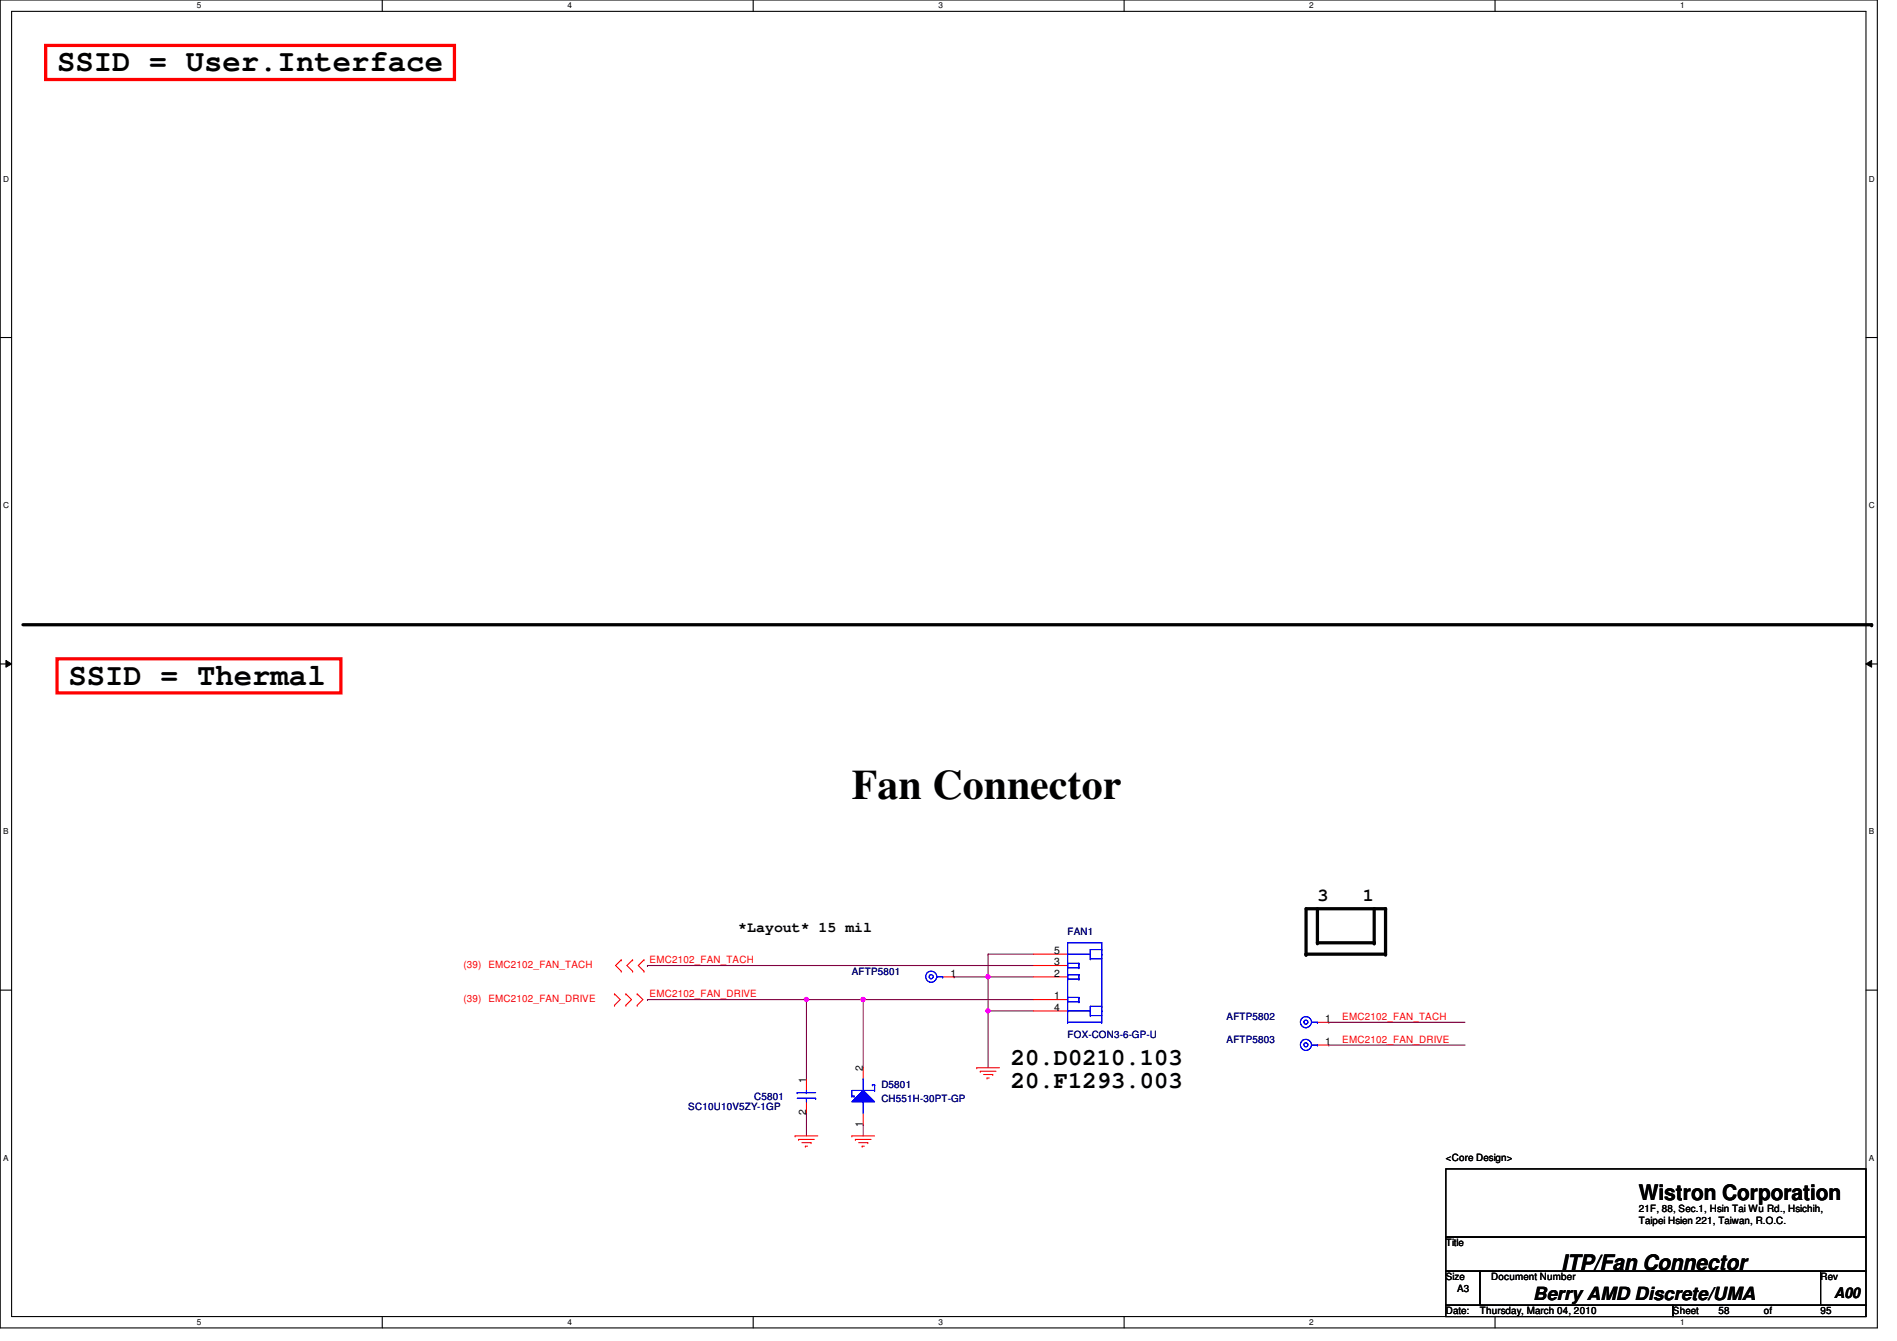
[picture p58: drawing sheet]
<svg xmlns="http://www.w3.org/2000/svg" width="297mm" height="210mm" viewBox="0 0 297 210" stroke-linecap="round" stroke-linejoin="round" font-family="sans-serif">
<defs><g id="words">
<text font-size="6.6" x="133.4" y="125.1">Fan Connector</text>
<g font-size="4.8">
<text x="8.9" y="11.1">SSID = User.Interface</text>
<text x="10.7" y="107.1">SSID = Thermal</text>
</g>
<g font-size="3.7">
<text x="158.3" y="166.8">20.D0210.103</text>
<text x="158.3" y="170.3">20.F1293.003</text>
</g>
<g font-size="3.3">
<text x="256.6" y="187.9">Wistron Corporation</text>
<text x="244.5" y="198.8">ITP/Fan Connector</text>
</g>
<g font-size="2.8">
<text x="206.3" y="141.1">3</text>
<text x="213.4" y="141.1">1</text>
<text x="240.1" y="203.5">Berry AMD Discrete/UMA</text>
</g>
<g font-size="2.3">
<text x="115.6" y="145.9">*Layout* 15 mil</text>
<text x="287.2" y="203.2">A00</text>
</g>
<g font-size="1.6">
<text x="165.1" y="149.3">5</text>
<text x="148.8" y="152.9">1</text>
<text x="165.1" y="152.9">2</text>
<text x="165.1" y="151.1">3</text>
<text x="165.1" y="158.2">4</text>
<text x="165.1" y="156.4">1</text>
<text x="207.5" y="160">1</text>
<text x="135.1" y="167.7" transform="rotate(-90 135.1 167.7)">2</text>
<text x="207.5" y="163.5">1</text>
<text x="126.2" y="169.5" transform="rotate(-90 126.2 169.5)">1</text>
<text x="126.2" y="174.6" transform="rotate(-90 126.2 174.6)">2</text>
<text x="135.1" y="176.4" transform="rotate(-90 135.1 176.4)">1</text>
<text x="226.4" y="181.7">&lt;Core Design&gt;</text>
<text x="256.6" y="189.7">21F, 88, Sec.1, Hsin Tai Wu Rd., Hsichih,</text>
<text x="256.6" y="191.6">Taipei Hsien 221, Taiwan, R.O.C.</text>
<text x="226.4" y="195.1">Title</text>
<text x="226.4" y="200.4">Size</text>
<text x="228.2" y="202.2">A3</text>
<text x="233.5" y="200.4">Document Number</text>
<text x="285.1" y="200.4">Rev</text>
<text x="226.4" y="205.7">Date:</text>
<text x="231.7" y="205.7">Thursday, March 04, 2010</text>
<text x="262" y="205.7">Sheet</text>
<text x="269.1" y="205.7">58</text>
<text x="276.2" y="205.7">of</text>
<text x="285.1" y="205.7">95</text>
</g>
<g font-size="1.6" fill="#000080">
<text x="167.2" y="146.3">FAN1</text>
<text x="133.4" y="152.6">AFTP5801</text>
<text x="192.1" y="159.7">AFTP5802</text>
<text x="167.2" y="162.5">FOX-CON3-6-GP-U</text>
<text x="192.1" y="163.2">AFTP5803</text>
<text x="107.8" y="173.7">SC10U10V5ZY-1GP</text>
<text x="118.1" y="172.1">C5801</text>
<text x="138" y="170.3">D5801</text>
<text x="138" y="172.5">CH551H-30PT-GP</text>
</g>
<g font-size="1.6" fill="#f00">
<text x="72.6" y="151.5">(39)</text>
<text x="76.5" y="151.5">EMC2102_FAN_TACH</text>
<text x="101.7" y="150.8">EMC2102_FAN_TACH</text>
<text x="72.6" y="156.8">(39)</text>
<text x="76.5" y="156.8">EMC2102_FAN_DRIVE</text>
<text x="101.7" y="156.1">EMC2102_FAN_DRIVE</text>
<text x="210.2" y="159.7">EMC2102_FAN_TACH</text>
<text x="210.2" y="163.2">EMC2102_FAN_DRIVE</text>
</g>
<g font-size="1.3">
<text x="30.8" y="1.3">5</text>
<text x="88.9" y="1.3">4</text>
<text x="146.9" y="1.3">3</text>
<text x="205" y="1.3">2</text>
<text x="263.1" y="1.3">1</text>
<text x=".5" y="28.4">D</text>
<text x="292.6" y="28.4">D</text>
<text x=".5" y="79.5">C</text>
<text x="292.6" y="79.5">C</text>
<text x=".5" y="130.6">B</text>
<text x="292.6" y="130.6">B</text>
<text x=".5" y="181.7">A</text>
<text x="292.6" y="181.7">A</text>
<text x="30.8" y="207.4">5</text>
<text x="88.9" y="207.4">4</text>
<text x="146.9" y="207.4">3</text>
<text x="205" y="207.4">2</text>
<text x="263.1" y="207.4">1</text>
</g>
</g></defs>
<path d="M0 0h294v207.9h-294zM1.8 1.8h290.4v204.3h-290.4z" fill="none" stroke="#000" stroke-width=".17"/>
<g fill="#fff">
<path d="M30.8 .2h.7v1.4h-.7z"/>
<path d="M30.8 206.2h.7v1.4h-.7z"/>
</g>
<path d="M59.9 0v1.8M59.9 206.1v1.8" fill="none" stroke="#000" stroke-width=".17"/>
<g fill="#fff">
<path d="M88.9 .2h.6v1.4h-.6z"/>
<path d="M88.9 206.2h.6v1.4h-.6z"/>
</g>
<path d="M117.9 0v1.8M117.9 206.1v1.8" fill="none" stroke="#000" stroke-width=".17"/>
<g fill="#fff">
<path d="M146.9 .2h.7v1.4h-.7z"/>
<path d="M146.9 206.2h.7v1.4h-.7z"/>
</g>
<path d="M176 0v1.8M176 206.1v1.8" fill="none" stroke="#000" stroke-width=".17"/>
<g fill="#fff">
<path d="M205 .2h.7v1.4h-.7z"/>
<path d="M205 206.2h.7v1.4h-.7z"/>
</g>
<path d="M234.1 0v1.8M234.1 206.1v1.8" fill="none" stroke="#000" stroke-width=".17"/>
<g fill="#fff">
<path d="M263.1 .2h.7v1.4h-.7z"/>
<path d="M263.1 206.2h.7v1.4h-.7z"/>
<path d="M.5 27.3h.9v1.4h-.9z"/>
<path d="M292.6 27.3h.9v1.4h-.9z"/>
<path d="M.5 78.4h.9v1.4h-.9z"/>
<path d="M292.6 78.4h.9v1.4h-.9z"/>
</g>
<path d="M0 52.8h1.8M292.2 52.8h1.8" fill="none" stroke="#000" stroke-width=".17"/>
<g fill="#fff">
<path d="M.5 129.5h.8v1.4h-.8z"/>
<path d="M292.6 129.5h.9v1.4h-.9z"/>
</g>
<path d="M0 103.9h1.8M292.2 103.9h1.8" fill="none" stroke="#000" stroke-width=".17"/>
<path d="M.9 103.4l.9 .5-.9 .5zM292.2 103.9l.9-.5v1z" fill="#000"/>
<path d="M.9 103.4l.9 .5-.9 .5zM292.2 103.9l.9-.5v1z" fill="none" stroke="#000" stroke-width=".16"/>
<g fill="#fff">
<path d="M.5 180.5h.8v1.4h-.8z"/>
<path d="M292.6 180.5h.9v1.4h-.9z"/>
</g>
<path d="M0 155h1.8M292.2 155h1.8" fill="none" stroke="#000" stroke-width=".17"/>
<path d="M154.7 158.2h.1M154.7 158.2v8.9M208.1 163.6h.1M208.1 160h.1M208.1 163.6h21.3M208.1 160h21.3" fill="none" stroke="#800040" stroke-width=".17"/>
<circle cx="154.7" cy="158.2" r=".32" fill="#f0f"/>
<circle cx="154.7" cy="158.2" r=".32" fill="none" stroke="#f0f" stroke-width=".17"/>
<path d="M101.4 151.1h.1M101.4 151.1h60.4M154.7 158.2h.1M154.7 149.4h.1M154.7 152.9h.1M154.7 158.2h7.1M154.7 149.4h7.1M154.7 149.4v3.5" fill="none" stroke="#800040" stroke-width=".17"/>
<circle cx="154.7" cy="152.9" r=".32" fill="#f0f"/>
<circle cx="154.7" cy="152.9" r=".32" fill="none" stroke="#f0f" stroke-width=".17"/>
<path d="M126.3 156.5h.1M126.3 156.5h8.9M135.2 156.5h.1M135.2 156.5v10.6M135.2 176h.1M135.2 176v1.8" fill="none" stroke="#800040" stroke-width=".17"/>
<circle cx="126.3" cy="156.4" r=".32" fill="#f0f"/>
<circle cx="126.3" cy="156.4" r=".32" fill="none" stroke="#f0f" stroke-width=".17"/>
<path d="M126.3 156.5h.1M126.3 156.5v12.4M135.2 156.5h.1M135.2 156.5h26.6M126.3 174.2h.1M126.3 174.2v3.6" fill="none" stroke="#800040" stroke-width=".17"/>
<circle cx="135.1" cy="156.4" r=".32" fill="#f0f"/>
<circle cx="135.1" cy="156.4" r=".32" fill="none" stroke="#f0f" stroke-width=".17"/>
<path d="M101.4 156.5h.1M101.4 156.5h24.9M149.4 152.9h.1M149.4 152.9h12.4M154.7 152.9h.1M154.7 158.2h.1M154.7 152.9v5.3" fill="none" stroke="#800040" stroke-width=".17"/>
<g fill="none" stroke="#f00" stroke-width=".17">
<path d="M96.2 157.4h.1M96.2 155.6h.1M96.2 155.6l.9 .9-.9 .9M97.3 152h.1M97.3 150.2h.1M97.3 150.2l-.9 .9 .9 .9M98 155.6h.1M98 157.4h.1M98 155.6l.9 .9-.9 .9M99.1 150.2h.1M99.1 152h.1M99.1 150.2l-.9 .9 .9 .9"/>
<path d="M99.8 157.4h.1M99.8 155.6h.1M99.8 155.6l.9 .9-.9 .9M100.8 152h.1M100.8 150.2h.1M100.8 150.2l-.9 .9 .9 .9M147.6 152.9h1.8M161.8 152.9h5.4M161.8 158.2h5.4M161.8 156.5h5.4M161.8 151.1h5.4M161.8 149.4h5.4"/>
<path d="M124.5 177.8h.1M124.5 177.8h3.6M125 178.4h.1M125 178.4h2.5M125.6 178.9h1.4M126.1 179.4h.1M126.1 179.4h.3M126.3 168.9v1.8M126.3 172.5v1.7M127 178.9h.1M133.4 177.8h.1M133.4 177.8h3.5"/>
<path d="M133.9 178.4h.1M133.9 178.4h2.5M134.4 178.9h1.5M135 179.4h.1M135 179.4h.3M135.2 167.1v1.8M135.2 174.2v1.8M135.9 178.9h.1M152.9 167.1h.1M152.9 167.1h3.6M153.5 167.7h.1M153.5 167.7h2.5"/>
<path d="M154 168.2h1.4M154.6 168.7h.1M154.6 168.7h.3M155.4 168.2h.1M206.3 160h1.8M206.3 163.6h1.8"/>
</g>
<path d="M226.4 183h65.8v10.6h-65.8zM226.4 193.6h65.8v5.4h-65.8zM226.4 199h5.3v5.3h-5.3zM231.7 199h53.4v5.3h-53.4zM285.1 199h7.1v5.3h-7.1zM226.4 204.3h35.6v1.8h-35.6zM262 204.3h30.2v1.8h-30.2z" fill="none" stroke="#000" stroke-width=".17"/>
<path d="M3.6 97.8h289.5M204.5 142.2h12.5v7.2h-12.5zM206.3 142.2v5.4h8.9v-5.4" fill="none" stroke="#000" stroke-width=".51"/>
<g fill="#000">
<circle cx="293.1" cy="97.8" r=".25"/>
<circle cx="204.5" cy="149.4" r=".25"/>
<circle cx="206.3" cy="147.6" r=".25"/>
<circle cx="215.2" cy="147.6" r=".25"/>
<circle cx="217" cy="142.2" r=".25"/>
<circle cx="217" cy="149.4" r=".25"/>
</g>
<path d="M7.2 7.1h64v5.3h-64zM8.9 103.1h44.5v5.4h-44.5z" fill="none" stroke="#f00" stroke-width=".51"/>
<g fill="none" stroke="#00f" stroke-width=".17">
<path d="M146.7 152.9h.9M147.6 152.9h.1M167.2 156.8h.1M167.2 156.1h.1M167.2 156.5h.1M167.2 153.2h.1M167.2 152.6h.1M167.2 152.9h.1M167.2 151.5h.1M167.2 150.8h.1M167.2 151.1h.1M167.2 158.2h.1"/>
<path d="M167.2 147.6h.1M167.2 147.6v12.4M167.2 156.8h1.7M167.2 156.1h1.7M167.2 153.2h1.7M167.2 152.6h1.7M167.2 151.5h1.7M167.2 150.8h1.7M167.2 158.2h3.5M167.2 149.4h3.5M167.2 147.6h5.3M168.9 156.8h.1"/>
<path d="M168.9 156.1h.1M168.9 153.2h.1M168.9 152.6h.1M168.9 151.5h.1M168.9 150.8h.1M168.9 150.8v.7M168.9 152.6v.6M168.9 156.1v.7M170.7 159h.1M170.7 157.5h.1M170.7 150.1h.1M170.7 148.6h.1"/>
<path d="M170.7 149.4h.1M170.7 159h1.8M170.7 148.6v1.5M170.7 157.5v1.5M170.7 157.5h1.8M170.7 150.1h1.8M170.7 148.6h1.8M172.5 159h.1M172.5 157.5h.1M172.5 158.2h.1M172.5 150.1h.1M172.5 148.6h.1"/>
<path d="M172.5 149.4h.1M172.5 147.6h.1M172.5 147.6v12.4M124.8 171h.1M124.8 171h2.9M124.8 171.9h2.9M126.3 171h.1M126.3 171.9h.1M126.3 170.7v.3M126.3 171.9v.6M127.7 171.9h.1M167.2 160h.1"/>
<path d="M167.2 160h5.3M172.5 160h.1M205.4 160h.9M205.4 163.6h.9M206.3 160h.1M206.3 163.6h.1"/>
<circle cx="145.8" cy="152.9" r=".32"/>
<circle cx="145.8" cy="152.9" r=".87"/>
<circle cx="204.5" cy="160" r=".32"/>
<circle cx="204.5" cy="160" r=".87"/>
<circle cx="204.5" cy="163.5" r=".32"/>
<circle cx="204.5" cy="163.5" r=".87"/>
</g>
<path d="M135.2 170.7l1.7 1.8h-3.5z" fill="#00f"/>
<g fill="none" stroke="#00f" stroke-width=".17">
<path d="M133.4 171.6h.1M133.4 171.6h.3M133.7 171.6h.1M135.2 170.7l1.7 1.8h-3.5zM135.2 172.5h.1M135.2 168.9h.1M135.2 168.9v1.8M135.2 172.5v1.7M136.6 169.8h.1M136.6 169.8h.3M136.9 170.7h.1M136.9 169.8h.1"/>
<path d="M136.9 170.7h-3.5v.9M136.9 169.8v.9"/>
</g>
<path d="M135.2 170.7l1.7 1.8h-3.5z" fill="#00f"/>
<g fill="none" stroke="#00f" stroke-width=".17">
<path d="M133.4 171.6h.1M133.4 171.6h.3M133.7 171.6h.1M135.2 170.7l1.7 1.8h-3.5zM135.2 172.5h.1M135.2 168.9h.1M135.2 168.9v1.8M135.2 172.5v1.7M136.6 169.8h.1M136.6 169.8h.3M136.9 170.7h.1M136.9 169.8h.1"/>
<path d="M136.9 170.7h-3.5v.9M136.9 169.8v.9"/>
</g>
<circle cx="154.7" cy="158.2" r=".32" fill="#f0f"/>
<circle cx="154.7" cy="158.2" r=".32" fill="none" stroke="#f0f" stroke-width=".17"/>
<circle cx="154.7" cy="152.9" r=".32" fill="#f0f"/>
<circle cx="154.7" cy="152.9" r=".32" fill="none" stroke="#f0f" stroke-width=".17"/>
<circle cx="126.3" cy="156.4" r=".32" fill="#f0f"/>
<circle cx="126.3" cy="156.4" r=".32" fill="none" stroke="#f0f" stroke-width=".17"/>
<circle cx="135.1" cy="156.4" r=".32" fill="#f0f"/>
<circle cx="135.1" cy="156.4" r=".32" fill="none" stroke="#f0f" stroke-width=".17"/>
<use href="#words"/>
</svg>
